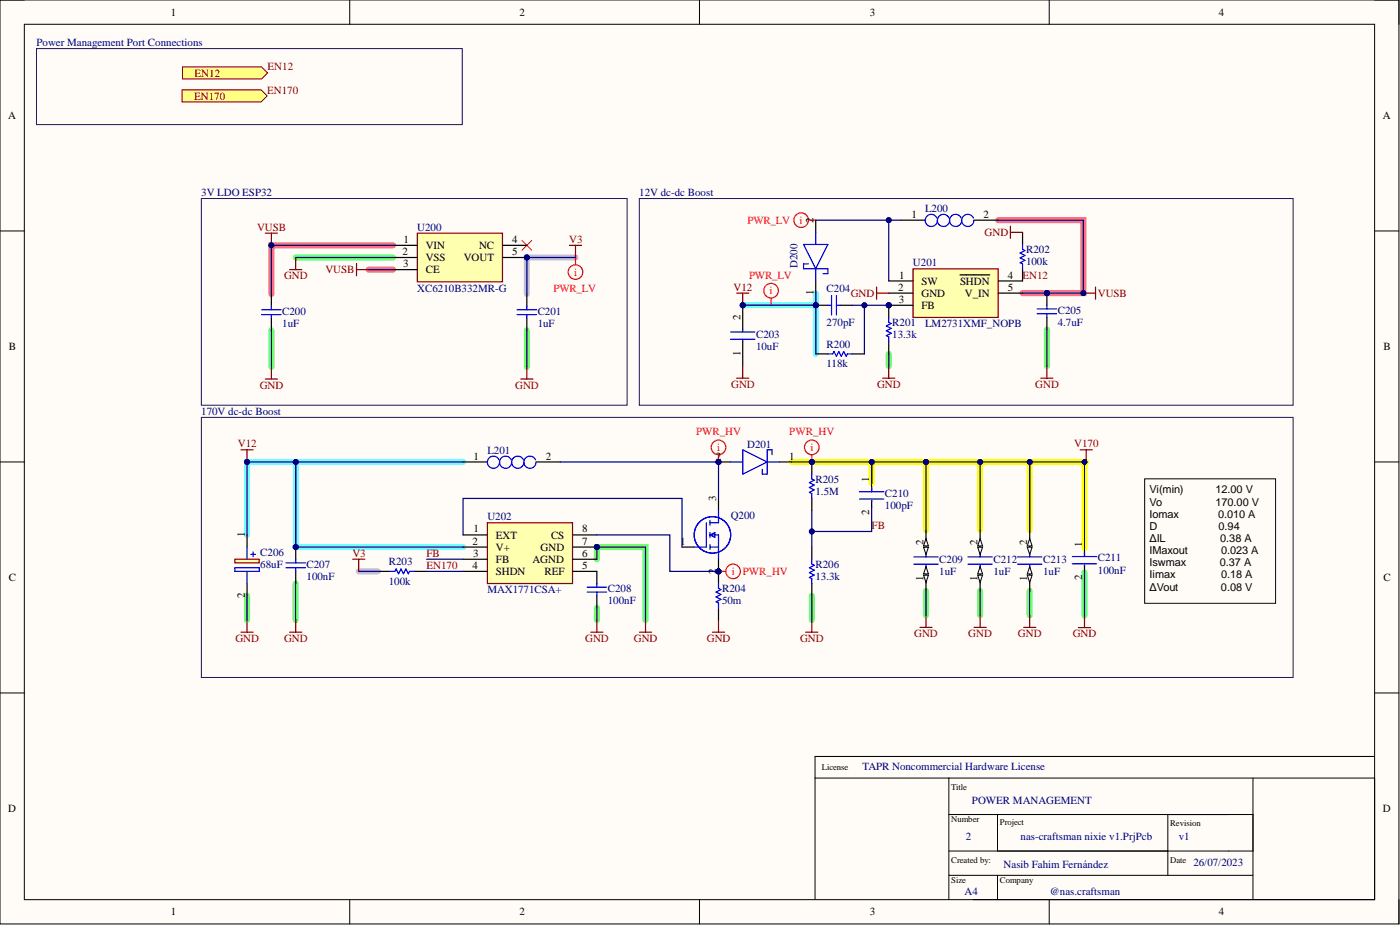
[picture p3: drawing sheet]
<svg xmlns="http://www.w3.org/2000/svg" width="292mm" height="193mm" viewBox="0 0 292 193" stroke-linecap="round" stroke-linejoin="round" font-family="sans-serif">
<defs><g id="words">
<g font-size="2.3">
<text x="35.6" y="3.3">1</text>
<text x="108.4" y="3.3">2</text>
<text x="181.5" y="3.3">3</text>
<text x="254.3" y="3.3">4</text>
<text x="1.7" y="24.8">A</text>
<text x="288.5" y="24.8">A</text>
<text x="169.7" y="46.4" transform="rotate(-90 169.7 46.4)">2</text>
<text x="190.1" y="45.4">1</text>
<text x="205.2" y="45.4">2</text>
<text x="84" y="53.2">2</text>
<text x="84.2" y="50.7">1</text>
<text x="88.8" y="51.9">VIN</text>
<text x="100" y="51.9">NC</text>
<text x="106.9" y="50.7">4</text>
<text x="106.9" y="53.2">5</text>
<text x="84.1" y="55.7">3</text>
<text x="88.8" y="54.5">VSS</text>
<text x="88.8" y="57">CE</text>
<text x="96.7" y="54.5">VOUT</text>
<text x="187.6" y="58.1">1</text>
<text x="192.3" y="59.4">SW</text>
<text x="200.3" y="59.4">SHDN</text>
<text x="210.3" y="58.1">4</text>
<text x="169.7" y="61.5" transform="rotate(-90 169.7 61.5)">1</text>
<text x="187.4" y="60.7">2</text>
<text x="187.5" y="63.2">3</text>
<text x="192.3" y="61.9">GND</text>
<text x="192.3" y="64.5">FB</text>
<text x="201.3" y="61.9">V_IN</text>
<text x="210.3" y="60.7">5</text>
<text x="154.5" y="66.7" transform="rotate(-90 154.5 66.7)">2</text>
<text x="1.8" y="73">B</text>
<text x="154.5" y="74.2" transform="rotate(-90 154.5 74.2)">1</text>
<text x="288.6" y="73">B</text>
<text x="98.8" y="95.9">1</text>
<text x="113.9" y="95.9">2</text>
<text x="149.4" y="95.9">2</text>
<text x="164.6" y="95.9">1</text>
<text x="181.3" y="100.6" transform="rotate(-90 181.3 100.6)">1</text>
<text x="149.4" y="104.5" transform="rotate(-90 149.4 104.5)">3</text>
<text x="181.3" y="107.4" transform="rotate(-90 181.3 107.4)">2</text>
<text x="239.8" y="102.9">Vi(min)</text>
<text x="239.8" y="105.5">Vo</text>
<text x="239.8" y="108">Iomax</text>
<text x="253.6" y="102.9">12.00 V</text>
<text x="253.6" y="105.5">170.00 V</text>
<text x="254.1" y="108">0.010 A</text>
<text x="51.1" y="112.1" transform="rotate(-90 51.1 112.1)">1</text>
<text x="98.6" y="113.6">2</text>
<text x="98.8" y="111.1">1</text>
<text x="103.5" y="112.4">EXT</text>
<text x="115" y="112.4">CS</text>
<text x="121.5" y="111.1">8</text>
<text x="121.5" y="113.6">7</text>
<text x="141.9" y="113.6">1</text>
<text x="192.7" y="113.6" transform="rotate(-90 192.7 113.6)">2</text>
<text x="204" y="113.6" transform="rotate(-90 204 113.6)">2</text>
<text x="214.3" y="113.6" transform="rotate(-90 214.3 113.6)">2</text>
<text x="239.8" y="110.5">D</text>
<text x="239.8" y="113.1">ΔIL</text>
<text x="254.2" y="110.5">0.94</text>
<text x="254.6" y="113.1">0.38 A</text>
<text x="98.6" y="118.7">4</text>
<text x="98.7" y="116.2">3</text>
<text x="103.5" y="114.9">V+</text>
<text x="103.5" y="117.4">FB</text>
<text x="103.5" y="120">SHDN</text>
<text x="111.1" y="117.4">AGND</text>
<text x="112.8" y="114.9">GND</text>
<text x="113.6" y="120">REF</text>
<text x="121.5" y="116.2">6</text>
<text x="121.5" y="118.7">5</text>
<text x="149.4" y="119.8" transform="rotate(-90 149.4 119.8)">2</text>
<text x="225.8" y="114.1" transform="rotate(-90 225.8 114.1)">1</text>
<text x="239.8" y="115.6">IMaxout</text>
<text x="239.8" y="118.1">Iswmax</text>
<text x="254.5" y="118.1">0.37 A</text>
<text x="254.8" y="115.6">0.023 A</text>
<text x="1.8" y="121.2">C</text>
<text x="51.1" y="124.8" transform="rotate(-90 51.1 124.8)">2</text>
<text x="192.7" y="121.1" transform="rotate(-90 192.7 121.1)">1</text>
<text x="204" y="121.1" transform="rotate(-90 204 121.1)">1</text>
<text x="214.3" y="121.1" transform="rotate(-90 214.3 121.1)">1</text>
<text x="225.8" y="121" transform="rotate(-90 225.8 121)">2</text>
<text x="239.8" y="120.7">Iimax</text>
<text x="239.8" y="123.2">ΔVout</text>
<text x="254.7" y="123.2">0.08 V</text>
<text x="254.8" y="120.7">0.18 A</text>
<text x="288.6" y="121.2">C</text>
<text x="1.7" y="169.4">D</text>
<text x="288.5" y="169.4">D</text>
<text x="35.6" y="191">1</text>
<text x="108.4" y="191">2</text>
<text x="181.5" y="191">3</text>
<text x="254.3" y="191">4</text>
</g>
<g font-size="2.3" fill="#000080">
<text x="7.6" y="9.6">Power Management Port Connections</text>
<text x="42" y="40.9">3V LDO ESP32</text>
<text x="133.4" y="40.9">12V dc-dc Boost</text>
<text x="193" y="44.2">L200</text>
<text x="87.1" y="48.1">U200</text>
<text x="214.1" y="52.8">R202</text>
<text x="166.4" y="56" transform="rotate(-90 166.4 56)">D200</text>
<text x="190.5" y="55.6">U201</text>
<text x="214.1" y="55.3">100k</text>
<text x="58.9" y="65.6">C200</text>
<text x="87.1" y="60.8">XC6210B332MR-G</text>
<text x="112.2" y="65.6">C201</text>
<text x="172.5" y="60.9">C204</text>
<text x="220.7" y="65.5">C205</text>
<text x="58.9" y="68.2">1uF</text>
<text x="112.2" y="68.2">1uF</text>
<text x="157.7" y="70.5">C203</text>
<text x="172.5" y="68">270pF</text>
<text x="186.2" y="68">R201</text>
<text x="186.2" y="70.5">13.3k</text>
<text x="193" y="68.3">LM2731XMF_NOPB</text>
<text x="220.7" y="68">4.7uF</text>
<text x="157.7" y="73.1">10uF</text>
<text x="172.5" y="72.6">R200</text>
<text x="172.5" y="76.6">118k</text>
<text x="42" y="86.6">170V dc-dc Boost</text>
<text x="101.7" y="94.6">L201</text>
<text x="155.9" y="93.4">D201</text>
<text x="170.1" y="100.7">R205</text>
<text x="170.1" y="103.2">1.5M</text>
<text x="184.6" y="103.6">C210</text>
<text x="184.6" y="106.1">100pF</text>
<text x="101.7" y="108.5">U202</text>
<text x="152.5" y="108.3">Q200</text>
<text x="54.3" y="115.9">C206</text>
<text x="54.3" y="118.4">68uF</text>
<text x="64" y="118.4">C207</text>
<text x="81.1" y="117.9">R203</text>
<text x="170.1" y="118.4">R206</text>
<text x="196" y="117.5">C209</text>
<text x="207.3" y="117.5">C212</text>
<text x="217.6" y="117.5">C213</text>
<text x="229.1" y="117.1">C211</text>
<text x="229.1" y="119.7">100nF</text>
<text x="64" y="121">100nF</text>
<text x="81.1" y="122">100k</text>
<text x="101.7" y="123.8">MAX1771CSA+</text>
<text x="126.8" y="123.5">C208</text>
<text x="150.7" y="123.5">R204</text>
<text x="170.1" y="121">13.3k</text>
<text x="196" y="120">1uF</text>
<text x="207.3" y="120">1uF</text>
<text x="217.6" y="120">1uF</text>
<text x="126.8" y="126">100nF</text>
<text x="150.7" y="126">50m</text>
<text x="180" y="160.5">TAPR Noncommercial Hardware License</text>
<text x="202.8" y="167.6">POWER MANAGEMENT</text>
<text x="201.5" y="175.3">2</text>
<text x="212.9" y="175.3">nas-craftsman nixie v1.PrjPcb</text>
<text x="245.9" y="175.3">v1</text>
<text x="209.4" y="181.1">Nasib Fahim Fernández</text>
<text x="249" y="180.6">26/07/2023</text>
<text x="201.3" y="186.7">A4</text>
<text x="219" y="186.7">@nas.craftsman</text>
</g>
<g font-size="2.3" fill="#800000">
<text x="40.6" y="16">EN12</text>
<text x="55.8" y="14.7">EN12</text>
<text x="40.5" y="20.8">EN170</text>
<text x="55.8" y="19.5">EN170</text>
<text x="53.6" y="48.1">VUSB</text>
<text x="118.8" y="50.7">V3</text>
<text x="205.4" y="49.2">GND</text>
<text x="59.3" y="58.3">GND</text>
<text x="67.9" y="57">VUSB</text>
<text x="213.3" y="58.1">EN12</text>
<text x="153" y="60.7">V12</text>
<text x="177.5" y="61.9">GND</text>
<text x="229.1" y="61.9">VUSB</text>
<text x="54.2" y="81.1">GND</text>
<text x="107.5" y="81.1">GND</text>
<text x="152.5" y="80.9">GND</text>
<text x="183" y="80.9">GND</text>
<text x="216" y="80.9">GND</text>
<text x="49.6" y="93.3">V12</text>
<text x="224.1" y="93.3">V170</text>
<text x="181.9" y="110.4">FB</text>
<text x="73.5" y="116.2">V3</text>
<text x="89" y="116.2">FB</text>
<text x="89" y="118.7">EN170</text>
<text x="49.1" y="133.9">GND</text>
<text x="59.3" y="133.9">GND</text>
<text x="122.1" y="133.9">GND</text>
<text x="132.2" y="133.9">GND</text>
<text x="147.5" y="133.9">GND</text>
<text x="166.9" y="133.9">GND</text>
<text x="190.7" y="132.9">GND</text>
<text x="202" y="132.9">GND</text>
<text x="212.4" y="132.9">GND</text>
<text x="223.8" y="133">GND</text>
</g>
<g font-size="2.3" fill="#f00">
<text x="156" y="46.7">PWR_LV</text>
<text x="166.8" y="46.7">i</text>
<text x="119.8" y="57.5">i</text>
<text x="156.3" y="58.1">PWR_LV</text>
<text x="115.5" y="60.8">PWR_LV</text>
<text x="160.6" y="61.4">i</text>
<text x="145.2" y="90.8">PWR_HV</text>
<text x="149.6" y="94.1">i</text>
<text x="164.7" y="90.8">PWR_HV</text>
<text x="169.1" y="94.1">i</text>
<text x="152.7" y="120">i</text>
<text x="155" y="120">PWR_HV</text>
</g>
<g font-size="1.8">
<text x="171.5" y="160.7">License</text>
<text x="198.5" y="164.7">Title</text>
<text x="198.5" y="171.6">Number</text>
<text x="208.6" y="172.1">Project</text>
<text x="244.2" y="172.3">Revision</text>
<text x="198.5" y="179.9">Created by:</text>
<text x="244.2" y="179.9">Date</text>
<text x="198.5" y="184.3">Size</text>
<text x="208.6" y="184.3">Company</text>
</g>
</g></defs>
<path d="M0 0h291.9v192.8h-291.9z" fill-rule="evenodd" fill="#fffcf8"/>
<path d="M0 0h291.9v192.8h-291.9z" fill="none" stroke="#000" stroke-width=".21"/>
<path d="M5.1 5.1h281.7v182.6h-281.7z" fill-rule="evenodd" fill="#fffcf8"/>
<g fill="none" stroke="#000" stroke-width=".21">
<path d="M0 0h5.1M73 0v5.1M145.9 0v5.1M218.9 0v5.1M286.8 0h5.1v5.1M5.1 5.1h281.7v182.6h-281.7zM0 48.2h5.1M286.8 48.2h5.1M0 96.4h5.1M286.8 96.4h5.1M0 144.6h5.1M286.8 157.8h-116.7v29.9"/>
<path d="M286.8 144.6h5.1M170.1 162.3h116.7v25.4h-83.8M198 162.3v25.4M198 169.9h63.4M198 177.5h63.4M208.1 169.9v7.6M243.7 169.9v12.7M261.4 162.3v25.4M73 187.7v5.1M145.9 187.7v5.1M198 182.6h63.4M208.1 182.6v5.1"/>
<path d="M218.9 187.7v5.1M291.9 187.7v5.1"/>
</g>
<path d="M76.9 56.3h5.1M82 51.2h-25.4v10.1M208.3 45.9h17.7v15.3h-12.7" fill="none" stroke="#ff6e6e" stroke-width="1.3"/>
<g fill="none" stroke="#6eff6e" stroke-width="1.3">
<path d="M61.7 53.7h20.3M56.6 68.9v7.6M109.9 68.9v7.6M185.4 73.8v2.6M218.4 68.8v7.6M124.5 116.7v-2.6h10.2v15.2M226.3 119.4v9M51.5 124.3v5M61.7 121.7v7.6M124.5 126.8v2.5M169.4 124.3v5M193.2 123.3v5.1"/>
<path d="M204.5 123.3v5.1M214.8 123.3v5.1"/>
</g>
<path d="M120.1 53.7h-10.2v7.6M74.8 119.2h4" fill="none" stroke="#ff6eff" stroke-width="1.3"/>
<path d="M155 63.7h15.2M170.2 61.1v12.7M61.7 96.4h-10.2v15.2M96.6 96.4h-34.9v17.7h34.9" fill="none" stroke="#6effff" stroke-width="1.3"/>
<path d="M165.1 96.4h28.1M181.9 96.4v4.4M193.2 96.4h11.3v14.2M193.2 96.4v14.2M204.5 96.4h21.8M214.8 96.4v14.2M226.6 96.4h-.3v17.9" fill="none" stroke="#ff0" stroke-width="1.3"/>
<path d="M42 41.4h88.8v43.1h-88.8z" fill="none" stroke="#20124d" stroke-width=".21"/>
<path d="M60.4 56.3h2.6M61.7 53.7v2.6M55.3 79.1h2.6M56.6 76.5v2.6M108.7 79.1h2.5M109.9 76.5v2.6" fill="none" stroke="#800000" stroke-width=".25"/>
<path d="M108.9 50.2l2 2M110.9 50.2l-2 2" fill="none" stroke="#f00" stroke-width=".21"/>
<circle cx="109.9" cy="53.7" r=".51" fill="#000080"/>
<circle cx="109.9" cy="53.7" r=".51" fill="none" stroke="#000080" stroke-width=".21"/>
<path d="M87.1 48.6h17.7v10.2h-17.7z" fill-rule="evenodd" fill="#ffffb0"/>
<path d="M87.1 48.6h17.7v10.2h-17.7z" fill="none" stroke="#800000" stroke-width=".25"/>
<path d="M82 51.2h5.1M82 53.7h5.1M82 56.3h5.1M104.8 51.2h5.1M104.8 53.7h5.1" fill="none" stroke="#000" stroke-width=".25"/>
<circle cx="109.9" cy="53.7" r=".51" fill="#000080"/>
<circle cx="109.9" cy="53.7" r=".51" fill="none" stroke="#000080" stroke-width=".21"/>
<path d="M55.3 48.6h2.6M56.6 48.6v2.6M118.8 51.2h2.5M120.1 51.2v2.5" fill="none" stroke="#800000" stroke-width=".25"/>
<path d="M56.6 61.3v2.6M56.6 66.4v2.5M109.9 61.3v2.6M109.9 66.4v2.5" fill="none" stroke="#000" stroke-width=".25"/>
<path d="M54.6 64.6h4M54.6 65.6h4M56.6 63.9v.7M56.6 65.6v.8M107.9 64.6h4.1M107.9 65.6h4.1M109.9 63.9v.7M109.9 65.6v.8" fill="none" stroke="#00f" stroke-width=".25"/>
<circle cx="56.6" cy="51.2" r=".51" fill="#000080"/>
<circle cx="56.6" cy="51.2" r=".51" fill="none" stroke="#000080" stroke-width=".21"/>
<path d="M133.4 41.4h136.4v43.1h-136.4z" fill="none" stroke="#20124d" stroke-width=".21"/>
<circle cx="185.4" cy="63.7" r=".51" fill="#000080"/>
<circle cx="185.4" cy="63.7" r=".51" fill="none" stroke="#000080" stroke-width=".21"/>
<path d="M190.5 56.1h17.8v10.1h-17.8z" fill-rule="evenodd" fill="#ffffb0"/>
<path d="M190.5 56.1h17.8v10.1h-17.8z" fill="none" stroke="#800000" stroke-width=".25"/>
<path d="M185.4 58.6h5.1M185.4 61.2h5.1M185.4 63.7h5.1" fill="none" stroke="#000" stroke-width=".25"/>
<circle cx="185.4" cy="63.7" r=".51" fill="#000080"/>
<circle cx="185.4" cy="63.7" r=".51" fill="none" stroke="#000080" stroke-width=".21"/>
<path d="M200.3 57.3h6.2M208.3 58.6h5M208.3 61.2h5" fill="none" stroke="#000" stroke-width=".25"/>
<circle cx="170.2" cy="63.7" r=".51" fill="#000080"/>
<circle cx="170.2" cy="63.7" r=".51" fill="none" stroke="#000080" stroke-width=".21"/>
<path d="M170.2 63.7h2.5M175.3 63.7h2.5" fill="none" stroke="#000" stroke-width=".25"/>
<circle cx="170.2" cy="63.7" r=".51" fill="#000080"/>
<circle cx="170.2" cy="63.7" r=".51" fill="none" stroke="#000080" stroke-width=".21"/>
<path d="M172.7 63.7h.8M172.7 73.8h1.1l.2-.5 .5 1 .5-1 .5 1 .5-1 .5 1 .3-.5h1M173.5 61.7v4M174.5 61.7v4M174.5 63.7h.8" fill="none" stroke="#00f" stroke-width=".25"/>
<path d="M170.2 73.8h2.5M177.8 73.8h2.6" fill="none" stroke="#000" stroke-width=".25"/>
<circle cx="185.4" cy="63.7" r=".51" fill="#000080"/>
<circle cx="185.4" cy="63.7" r=".51" fill="none" stroke="#000080" stroke-width=".21"/>
<path d="M185.4 63.7v2.5" fill="none" stroke="#000" stroke-width=".25"/>
<circle cx="185.4" cy="63.7" r=".51" fill="#000080"/>
<circle cx="185.4" cy="63.7" r=".51" fill="none" stroke="#000080" stroke-width=".21"/>
<path d="M185.4 71.3v2.5" fill="none" stroke="#000" stroke-width=".25"/>
<path d="M185.4 66.2v1l.5 .3-1 .5 1 .5-1 .5 1 .5-1 .5 .5 .3v1" fill="none" stroke="#00f" stroke-width=".25"/>
<circle cx="155" cy="63.7" r=".51" fill="#000080"/>
<circle cx="155" cy="63.7" r=".51" fill="none" stroke="#000080" stroke-width=".21"/>
<path d="M155 63.7v5.1M155 71.3v5.1" fill="none" stroke="#000" stroke-width=".25"/>
<circle cx="155" cy="63.7" r=".51" fill="#000080"/>
<circle cx="155" cy="63.7" r=".51" fill="none" stroke="#000080" stroke-width=".21"/>
<path d="M152.4 70.8h5.1M152.4 69.3h5.1M155 68.8v.5M155 70.8v.5" fill="none" stroke="#00f" stroke-width=".25"/>
<path d="M228.6 59.9v2.5M217.2 78.9h2.5M218.4 76.4v2.5M226 61.2h2.6" fill="none" stroke="#800000" stroke-width=".25"/>
<circle cx="226" cy="61.1" r=".51" fill="#000080"/>
<circle cx="226" cy="61.1" r=".51" fill="none" stroke="#000080" stroke-width=".21"/>
<path d="M153.7 61.1h2.5M155 61.1v2.6" fill="none" stroke="#800000" stroke-width=".25"/>
<circle cx="155" cy="63.7" r=".51" fill="#000080"/>
<circle cx="155" cy="63.7" r=".51" fill="none" stroke="#000080" stroke-width=".21"/>
<path d="M74.4 55v2.5M74.4 56.3h2.5M182.9 59.9v2.5M153.7 78.9h2.5M155 76.4v2.5M182.9 61.2h2.5M184.2 78.9h2.5M185.4 76.4v2.5" fill="none" stroke="#800000" stroke-width=".25"/>
<path d="M42 87.1h227.8v54.2h-227.8z" fill="none" stroke="#20124d" stroke-width=".21"/>
<circle cx="124.5" cy="114.1" r=".51" fill="#000080"/>
<circle cx="124.5" cy="114.1" r=".51" fill="none" stroke="#000080" stroke-width=".21"/>
<path d="M101.7 109.1h17.8v12.6h-17.8z" fill-rule="evenodd" fill="#ffffb0"/>
<path d="M101.7 109.1h17.8v12.6h-17.8z" fill="none" stroke="#800000" stroke-width=".25"/>
<path d="M96.6 111.6h5.1M96.6 114.1h5.1M96.6 116.7h5.1M96.6 119.2h5.1M119.5 111.6h5M119.5 114.1h5" fill="none" stroke="#000" stroke-width=".25"/>
<circle cx="124.5" cy="114.1" r=".51" fill="#000080"/>
<circle cx="124.5" cy="114.1" r=".51" fill="none" stroke="#000080" stroke-width=".21"/>
<path d="M78.8 119.2h2.6M86.5 119.2h2.5M119.5 116.7h5M119.5 119.2h5" fill="none" stroke="#000" stroke-width=".25"/>
<path d="M81.4 119.2h1l.3-.5 .5 1 .5-1 .5 1 .5-1 .5 1 .2-.5h1.1" fill="none" stroke="#00f" stroke-width=".25"/>
<circle cx="61.7" cy="114.1" r=".51" fill="#000080"/>
<circle cx="61.7" cy="114.1" r=".51" fill="none" stroke="#000080" stroke-width=".21"/>
<path d="M61.7 114.1v2.6M61.7 119.2v2.5" fill="none" stroke="#000" stroke-width=".25"/>
<circle cx="61.7" cy="114.1" r=".51" fill="#000080"/>
<circle cx="61.7" cy="114.1" r=".51" fill="none" stroke="#000080" stroke-width=".21"/>
<path d="M59.7 117.4h4M59.7 118.4h4M61.7 116.7v.7M61.7 118.4v.8" fill="none" stroke="#00f" stroke-width=".25"/>
<path d="M50.3 131.9h2.5M51.5 129.3v2.6M60.4 131.9h2.6M61.7 129.3v2.6" fill="none" stroke="#800000" stroke-width=".25"/>
<circle cx="149.9" cy="119.2" r=".51" fill="#000080"/>
<circle cx="149.9" cy="119.2" r=".51" fill="none" stroke="#000080" stroke-width=".21"/>
<path d="M142.3 114.1h2.5M149.9 104v2.5M149.9 116.7v2.5" fill="none" stroke="#000" stroke-width=".25"/>
<circle cx="149.9" cy="119.2" r=".51" fill="#000080"/>
<circle cx="149.9" cy="119.2" r=".51" fill="none" stroke="#000080" stroke-width=".21"/>
<g fill="none" stroke="#00f" stroke-width=".25">
<path d="M147.4 109.1v5h-2.6M148.1 111.6h1.8v5.1M148.1 114.1h1.8M148.1 108.5v1.1M148.1 111.1v1M148.1 113.6v1M148.1 111.6l1-.5v1zM149.9 106.5v2.6h-1.8"/>
<circle cx="148.6" cy="111.6" r="3.8"/>
</g>
<path d="M148.6 131.9h2.6M149.9 129.3v2.6" fill="none" stroke="#800000" stroke-width=".25"/>
<circle cx="149.9" cy="119.2" r=".51" fill="#000080"/>
<circle cx="149.9" cy="119.2" r=".51" fill="none" stroke="#000080" stroke-width=".21"/>
<path d="M149.9 119.2v2.5" fill="none" stroke="#000" stroke-width=".25"/>
<circle cx="149.9" cy="119.2" r=".51" fill="#000080"/>
<circle cx="149.9" cy="119.2" r=".51" fill="none" stroke="#000080" stroke-width=".21"/>
<path d="M124.5 119.2v2.5M124.5 124.3v2.5M149.9 126.8v2.5" fill="none" stroke="#000" stroke-width=".25"/>
<path d="M122.5 122.5h4.1M122.5 123.5h4.1M124.5 121.7v.8M124.5 123.5v.8M149.9 121.7v1.1l.5 .2-1 .5 1 .5-1 .5 1 .5-1 .5 .5 .3v1" fill="none" stroke="#00f" stroke-width=".25"/>
<path d="M225.4 93.8h2.5M226.6 93.8v2.6M123.3 131.9h2.5M124.5 129.3v2.6M133.4 131.9h2.6M134.7 129.3v2.6M168.1 131.9h2.5M169.4 129.3v2.6M191.9 130.9h2.6M193.2 128.4v2.5" fill="none" stroke="#800000" stroke-width=".25"/>
<path d="M7.6 10.1h88.8v15.9h-88.8z" fill="none" stroke="#20124d" stroke-width=".21"/>
<path d="M38.1 13.9h16.5l1.2 1.3-1.2 1.3h-16.5z" fill-rule="evenodd" fill="#ffff80"/>
<path d="M38.1 13.9h16.5l1.2 1.3-1.2 1.3h-16.5z" fill="none" stroke="#800000" stroke-width=".21"/>
<path d="M49 116.7h5.1v.7h-5.1z" fill-rule="evenodd" fill="#ffffb0"/>
<path d="M49 116.7h5.1v.7h-5.1zM225 130.9h2.5M226.3 128.4v2.5" fill="none" stroke="#800000" stroke-width=".25"/>
<path d="M51.5 111.6v2.5M193.2 118.2v5.1M51.5 121.7v2.6" fill="none" stroke="#000" stroke-width=".25"/>
<path d="M49 118.4h5.1v.8h-5.1zM51.5 114.1v2.6M51.5 119.2v2.5M52.3 115.6h1M52.8 115.1v1.1" fill="none" stroke="#00f" stroke-width=".25"/>
<path d="M193.2 118.2l.5 1.5h-1z" fill="#f8fcff"/>
<path d="M193.2 118.2l.5 1.5h-1z" fill="none" stroke="#000" stroke-width=".21"/>
<path d="M192.7 120h1l-.5 1.5z" fill="#f8fcff"/>
<path d="M192.7 120h1l-.5 1.5z" fill="none" stroke="#000" stroke-width=".21"/>
<path d="M193.2 110.6v5.1" fill="none" stroke="#000" stroke-width=".25"/>
<path d="M192.7 114.1h1l-.5 1.6z" fill="#f8fcff"/>
<path d="M192.7 114.1h1l-.5 1.6z" fill="none" stroke="#000" stroke-width=".21"/>
<path d="M193.2 112.4l.5 1.5h-1z" fill="#f8fcff"/>
<path d="M193.2 112.4l.5 1.5h-1z" fill="none" stroke="#000" stroke-width=".21"/>
<path d="M169.4 116.7v1l.5 .2-1 .5 1 .5-1 .6 1 .5-1 .5 .5 .2v1M190.7 117.7h5M190.7 116.2h5M193.2 115.7v.5M193.2 117.7v.5" fill="none" stroke="#00f" stroke-width=".25"/>
<path d="M169.4 114.1v2.6M169.4 121.7v2.6" fill="none" stroke="#000" stroke-width=".25"/>
<path d="M50.3 93.8h2.5M51.5 93.8v2.6" fill="none" stroke="#800000" stroke-width=".25"/>
<circle cx="51.5" cy="96.4" r=".51" fill="#000080"/>
<circle cx="51.5" cy="96.4" r=".51" fill="none" stroke="#000080" stroke-width=".21"/>
<path d="M213.3 48.5v2.5M213.3 56.1v2.5" fill="none" stroke="#000" stroke-width=".25"/>
<path d="M213.3 51v1l.6 .3-1.1 .5 1.1 .5-1.1 .5 1.1 .5-1.1 .5 .5 .3v1" fill="none" stroke="#00f" stroke-width=".25"/>
<path d="M210.8 47.2v2.5M210.8 48.5h2.5" fill="none" stroke="#800000" stroke-width=".25"/>
<path d="M38 18.7h16.5l1.2 1.3-1.2 1.3h-16.5z" fill-rule="evenodd" fill="#ffff80"/>
<path d="M38 18.7h16.5l1.2 1.3-1.2 1.3h-16.5z" fill="none" stroke="#800000" stroke-width=".21"/>
<path d="M73.6 116.7h2.5M74.8 116.7v2.5" fill="none" stroke="#800000" stroke-width=".25"/>
<path d="M238.8 99.9h27.3v26h-27.3z" fill="none" stroke="#000" stroke-width=".21"/>
<g fill="none" stroke="#f00" stroke-width=".25">
<path d="M120.1 53.7v1.5M168.7 45.9h1.5M160.9 62.2v1.5M149.9 94.9v1.5"/>
<circle cx="120.1" cy="56.8" r="1.52"/>
<circle cx="167.1" cy="45.9" r="1.52"/>
<circle cx="160.9" cy="60.6" r="1.52"/>
<circle cx="149.9" cy="93.3" r="1.52"/>
</g>
<circle cx="149.9" cy="96.4" r=".51" fill="#000080"/>
<circle cx="149.9" cy="96.4" r=".51" fill="none" stroke="#000080" stroke-width=".21"/>
<g fill="none" stroke="#f00" stroke-width=".25">
<path d="M169.4 94.9v1.5"/>
<circle cx="169.4" cy="93.3" r="1.52"/>
</g>
<circle cx="169.4" cy="96.4" r=".51" fill="#000080"/>
<circle cx="169.4" cy="96.4" r=".51" fill="none" stroke="#000080" stroke-width=".21"/>
<g fill="none" stroke="#f00" stroke-width=".25">
<path d="M149.9 119.2h1.5"/>
<circle cx="153" cy="119.2" r="1.52"/>
</g>
<circle cx="149.9" cy="119.2" r=".51" fill="#000080"/>
<circle cx="149.9" cy="119.2" r=".51" fill="none" stroke="#000080" stroke-width=".21"/>
<circle cx="169.4" cy="96.4" r=".51" fill="#000080"/>
<circle cx="169.4" cy="96.4" r=".51" fill="none" stroke="#000080" stroke-width=".21"/>
<path d="M169.4 96.4v2.5" fill="none" stroke="#000" stroke-width=".25"/>
<circle cx="169.4" cy="96.4" r=".51" fill="#000080"/>
<circle cx="169.4" cy="96.4" r=".51" fill="none" stroke="#000080" stroke-width=".21"/>
<path d="M169.4 104v2.5M181.9 100.8v1.8M181.9 104.4v1.5M226.3 114.3v1.8M226.3 117.9v1.5" fill="none" stroke="#000" stroke-width=".25"/>
<path d="M169.4 98.9v1l.5 .3-1 .5 1 .5-1 .5 1 .5-1 .5 .5 .3v1M179.3 102.6h5.1M179.3 104.1h5.1M181.9 101.8v.8M181.9 104.4v.2M223.7 116.1h5.1M223.7 117.6h5.1M226.3 115.3v.8M226.3 117.9v.2" fill="none" stroke="#00f" stroke-width=".25"/>
<circle cx="218.4" cy="61.1" r=".51" fill="#000080"/>
<circle cx="218.4" cy="61.1" r=".51" fill="none" stroke="#000080" stroke-width=".21"/>
<path d="M218.4 61.2v2.5M218.4 66.2v2.6" fill="none" stroke="#000" stroke-width=".25"/>
<circle cx="218.4" cy="61.1" r=".51" fill="#000080"/>
<circle cx="218.4" cy="61.1" r=".51" fill="none" stroke="#000080" stroke-width=".21"/>
<path d="M216.4 64.4h4.1M216.4 65.5h4.1M218.4 63.7v.7M218.4 65.5v.7" fill="none" stroke="#00f" stroke-width=".25"/>
<path d="M181.9 105.9v5h-12.5" fill="none" stroke="#000080" stroke-width=".25"/>
<circle cx="169.4" cy="110.9" r=".51" fill="#000080"/>
<circle cx="169.4" cy="110.9" r=".51" fill="none" stroke="#000080" stroke-width=".21"/>
<path d="M82 51.2h-25.4v10.1" fill="none" stroke="#000080" stroke-width=".25"/>
<circle cx="56.6" cy="51.2" r=".51" fill="#000080"/>
<circle cx="56.6" cy="51.2" r=".51" fill="none" stroke="#000080" stroke-width=".21"/>
<path d="M61.7 53.7h20.3M76.9 56.3h5.1M120.1 53.7h-10.2v7.6M74.8 119.2h4M89 119.2h7.6M89 116.7h7.6M96.6 111.6v-7.6h45.7v10.1" fill="none" stroke="#000080" stroke-width=".25"/>
<circle cx="109.9" cy="53.7" r=".51" fill="#000080"/>
<circle cx="109.9" cy="53.7" r=".51" fill="none" stroke="#000080" stroke-width=".21"/>
<path d="M116.9 96.4h33v7.6" fill="none" stroke="#000080" stroke-width=".25"/>
<circle cx="149.9" cy="96.4" r=".51" fill="#000080"/>
<circle cx="149.9" cy="96.4" r=".51" fill="none" stroke="#000080" stroke-width=".21"/>
<path d="M124.5 116.7v-2.6h10.2v15.2" fill="none" stroke="#000080" stroke-width=".25"/>
<circle cx="124.5" cy="114.1" r=".51" fill="#000080"/>
<circle cx="124.5" cy="114.1" r=".51" fill="none" stroke="#000080" stroke-width=".21"/>
<path d="M124.5 111.6h15.3v7.6h10.1" fill="none" stroke="#000080" stroke-width=".25"/>
<circle cx="149.9" cy="119.2" r=".51" fill="#000080"/>
<circle cx="149.9" cy="119.2" r=".51" fill="none" stroke="#000080" stroke-width=".21"/>
<path d="M155 63.7h15.2" fill="none" stroke="#000080" stroke-width=".25"/>
<circle cx="170.2" cy="63.7" r=".51" fill="#000080"/>
<circle cx="170.2" cy="63.7" r=".51" fill="none" stroke="#000080" stroke-width=".21"/>
<circle cx="155" cy="63.7" r=".51" fill="#000080"/>
<circle cx="155" cy="63.7" r=".51" fill="none" stroke="#000080" stroke-width=".21"/>
<path d="M177.8 63.7h2.6v10.1" fill="none" stroke="#000080" stroke-width=".25"/>
<circle cx="180.4" cy="63.7" r=".51" fill="#000080"/>
<circle cx="180.4" cy="63.7" r=".51" fill="none" stroke="#000080" stroke-width=".21"/>
<path d="M180.4 63.7h5" fill="none" stroke="#000080" stroke-width=".25"/>
<circle cx="180.4" cy="63.7" r=".51" fill="#000080"/>
<circle cx="180.4" cy="63.7" r=".51" fill="none" stroke="#000080" stroke-width=".21"/>
<circle cx="185.4" cy="63.7" r=".51" fill="#000080"/>
<circle cx="185.4" cy="63.7" r=".51" fill="none" stroke="#000080" stroke-width=".21"/>
<path d="M208.3 45.9h17.7v15.3h-7.6" fill="none" stroke="#000080" stroke-width=".25"/>
<circle cx="226" cy="61.1" r=".51" fill="#000080"/>
<circle cx="226" cy="61.1" r=".51" fill="none" stroke="#000080" stroke-width=".21"/>
<circle cx="218.4" cy="61.1" r=".51" fill="#000080"/>
<circle cx="218.4" cy="61.1" r=".51" fill="none" stroke="#000080" stroke-width=".21"/>
<path d="M213.3 61.2h5.1" fill="none" stroke="#000080" stroke-width=".25"/>
<circle cx="218.4" cy="61.1" r=".51" fill="#000080"/>
<circle cx="218.4" cy="61.1" r=".51" fill="none" stroke="#000080" stroke-width=".21"/>
<path d="M56.6 68.9v7.6M109.9 68.9v7.6M169.4 106.5v7.6M51.5 124.3v5M61.7 121.7v7.6M124.5 126.8v2.5M169.4 124.3v5" fill="none" stroke="#000080" stroke-width=".25"/>
<circle cx="169.4" cy="110.9" r=".51" fill="#000080"/>
<circle cx="169.4" cy="110.9" r=".51" fill="none" stroke="#000080" stroke-width=".21"/>
<path d="M170.2 63.7v10.1" fill="none" stroke="#000080" stroke-width=".25"/>
<circle cx="170.2" cy="63.7" r=".51" fill="#000080"/>
<circle cx="170.2" cy="63.7" r=".51" fill="none" stroke="#000080" stroke-width=".21"/>
<path d="M181.9 96.4v4.4" fill="none" stroke="#000080" stroke-width=".25"/>
<circle cx="181.9" cy="96.4" r=".51" fill="#000080"/>
<circle cx="181.9" cy="96.4" r=".51" fill="none" stroke="#000080" stroke-width=".21"/>
<path d="M185.4 45.9v12.7M185.4 73.8v2.6" fill="none" stroke="#000080" stroke-width=".25"/>
<circle cx="185.4" cy="45.9" r=".51" fill="#000080"/>
<circle cx="185.4" cy="45.9" r=".51" fill="none" stroke="#000080" stroke-width=".21"/>
<path d="M193.2 96.4v14.2M193.2 123.3v5.1" fill="none" stroke="#000080" stroke-width=".25"/>
<circle cx="193.2" cy="96.4" r=".51" fill="#000080"/>
<circle cx="193.2" cy="96.4" r=".51" fill="none" stroke="#000080" stroke-width=".21"/>
<path d="M170.2 45.9h17.8M218.4 68.8v7.6M226.3 119.4v9" fill="none" stroke="#000080" stroke-width=".25"/>
<path d="M170.2 45.9v2.6M170.2 58.6v2.5M188 45.9h5M203.2 45.9h5.1" fill="none" stroke="#000" stroke-width=".25"/>
<path d="M167.7 51h5l-2.5 5.1zM168.7 55.1h-1v1h5v1h-1M170.2 48.5v2.5M170.2 56.1v2.5M195.5 45.5a1.27 1.27 0 0 0-2.1-.4 1.27 1.27 0 0 0 .4 2.1 1.27 1.27 0 0 0 1.8-1.2M198 45.5a1.27 1.27 0 0 0-2.1-.4 1.27 1.27 0 0 0 .5 2.1 1.27 1.27 0 0 0 1.7-1.2M200.6 45.5a1.27 1.27 0 0 0-2.1-.4 1.27 1.27 0 0 0 .4 2.1 1.27 1.27 0 0 0 1.8-1.2M203.1 45.5a1.27 1.27 0 0 0-2.1-.4 1.27 1.27 0 0 0 .5 2.1 1.27 1.27 0 0 0 1.7-1.2" fill="none" stroke="#00f" stroke-width=".25"/>
<circle cx="185.4" cy="45.9" r=".51" fill="#000080"/>
<circle cx="185.4" cy="45.9" r=".51" fill="none" stroke="#000080" stroke-width=".21"/>
<path d="M170.2 61.1v2.6" fill="none" stroke="#000080" stroke-width=".25"/>
<circle cx="170.2" cy="63.7" r=".51" fill="#000080"/>
<circle cx="170.2" cy="63.7" r=".51" fill="none" stroke="#000080" stroke-width=".21"/>
<path d="M61.7 96.4h-10.2v15.2" fill="none" stroke="#000080" stroke-width=".25"/>
<circle cx="51.5" cy="96.4" r=".51" fill="#000080"/>
<circle cx="51.5" cy="96.4" r=".51" fill="none" stroke="#000080" stroke-width=".21"/>
<circle cx="61.7" cy="96.4" r=".51" fill="#000080"/>
<circle cx="61.7" cy="96.4" r=".51" fill="none" stroke="#000080" stroke-width=".21"/>
<path d="M96.6 96.4h-34.9v17.7h34.9" fill="none" stroke="#000080" stroke-width=".25"/>
<circle cx="61.7" cy="114.1" r=".51" fill="#000080"/>
<circle cx="61.7" cy="114.1" r=".51" fill="none" stroke="#000080" stroke-width=".21"/>
<circle cx="61.7" cy="96.4" r=".51" fill="#000080"/>
<circle cx="61.7" cy="96.4" r=".51" fill="none" stroke="#000080" stroke-width=".21"/>
<path d="M165.1 96.4h28.1" fill="none" stroke="#000080" stroke-width=".25"/>
<circle cx="169.4" cy="96.4" r=".51" fill="#000080"/>
<circle cx="169.4" cy="96.4" r=".51" fill="none" stroke="#000080" stroke-width=".21"/>
<circle cx="181.9" cy="96.4" r=".51" fill="#000080"/>
<circle cx="181.9" cy="96.4" r=".51" fill="none" stroke="#000080" stroke-width=".21"/>
<circle cx="193.2" cy="96.4" r=".51" fill="#000080"/>
<circle cx="193.2" cy="96.4" r=".51" fill="none" stroke="#000080" stroke-width=".21"/>
<path d="M226.6 96.4h-.3v17.9" fill="none" stroke="#000080" stroke-width=".25"/>
<circle cx="226.3" cy="96.4" r=".51" fill="#000080"/>
<circle cx="226.3" cy="96.4" r=".51" fill="none" stroke="#000080" stroke-width=".21"/>
<path d="M203.2 130.9h2.6M204.5 128.4v2.5" fill="none" stroke="#800000" stroke-width=".25"/>
<path d="M204.5 118.2v5.1" fill="none" stroke="#000" stroke-width=".25"/>
<path d="M204.5 118.2l.5 1.5h-1z" fill="#f8fcff"/>
<path d="M204.5 118.2l.5 1.5h-1z" fill="none" stroke="#000" stroke-width=".21"/>
<path d="M204 120h1l-.5 1.5z" fill="#f8fcff"/>
<path d="M204 120h1l-.5 1.5z" fill="none" stroke="#000" stroke-width=".21"/>
<path d="M204.5 110.6v5.1" fill="none" stroke="#000" stroke-width=".25"/>
<path d="M204 114.1h1l-.5 1.6z" fill="#f8fcff"/>
<path d="M204 114.1h1l-.5 1.6z" fill="none" stroke="#000" stroke-width=".21"/>
<path d="M204.5 112.4l.5 1.5h-1z" fill="#f8fcff"/>
<path d="M204.5 112.4l.5 1.5h-1z" fill="none" stroke="#000" stroke-width=".21"/>
<path d="M202 117.7h5M202 116.2h5M204.5 115.7v.5M204.5 117.7v.5" fill="none" stroke="#00f" stroke-width=".25"/>
<path d="M193.2 96.4h11.3v14.2M204.5 123.3v5.1" fill="none" stroke="#000080" stroke-width=".25"/>
<circle cx="193.2" cy="96.4" r=".51" fill="#000080"/>
<circle cx="193.2" cy="96.4" r=".51" fill="none" stroke="#000080" stroke-width=".21"/>
<circle cx="204.5" cy="96.4" r=".51" fill="#000080"/>
<circle cx="204.5" cy="96.4" r=".51" fill="none" stroke="#000080" stroke-width=".21"/>
<path d="M213.6 130.9h2.5M214.8 128.4v2.5" fill="none" stroke="#800000" stroke-width=".25"/>
<path d="M214.8 118.2v5.1" fill="none" stroke="#000" stroke-width=".25"/>
<path d="M214.8 118.2l.5 1.5h-1z" fill="#f8fcff"/>
<path d="M214.8 118.2l.5 1.5h-1z" fill="none" stroke="#000" stroke-width=".21"/>
<path d="M214.3 120h1l-.5 1.5z" fill="#f8fcff"/>
<path d="M214.3 120h1l-.5 1.5z" fill="none" stroke="#000" stroke-width=".21"/>
<path d="M214.8 110.6v5.1" fill="none" stroke="#000" stroke-width=".25"/>
<path d="M214.3 114.1h1l-.5 1.6z" fill="#f8fcff"/>
<path d="M214.3 114.1h1l-.5 1.6z" fill="none" stroke="#000" stroke-width=".21"/>
<path d="M214.8 112.4l.5 1.5h-1z" fill="#f8fcff"/>
<path d="M214.8 112.4l.5 1.5h-1z" fill="none" stroke="#000" stroke-width=".21"/>
<path d="M212.3 117.7h5.1M212.3 116.2h5.1M214.8 115.7v.5M214.8 117.7v.5" fill="none" stroke="#00f" stroke-width=".25"/>
<path d="M214.8 96.4v14.2M214.8 123.3v5.1" fill="none" stroke="#000080" stroke-width=".25"/>
<circle cx="214.8" cy="96.4" r=".51" fill="#000080"/>
<circle cx="214.8" cy="96.4" r=".51" fill="none" stroke="#000080" stroke-width=".21"/>
<path d="M204.5 96.4h21.8" fill="none" stroke="#000080" stroke-width=".25"/>
<circle cx="204.5" cy="96.4" r=".51" fill="#000080"/>
<circle cx="204.5" cy="96.4" r=".51" fill="none" stroke="#000080" stroke-width=".21"/>
<circle cx="214.8" cy="96.4" r=".51" fill="#000080"/>
<circle cx="214.8" cy="96.4" r=".51" fill="none" stroke="#000080" stroke-width=".21"/>
<circle cx="226.3" cy="96.4" r=".51" fill="#000080"/>
<circle cx="226.3" cy="96.4" r=".51" fill="none" stroke="#000080" stroke-width=".21"/>
<path d="M96.6 96.4h5.1M111.8 96.4h5.1" fill="none" stroke="#000" stroke-width=".25"/>
<path d="M104.1 95.9a1.27 1.27 0 0 0-2-.4 1.27 1.27 0 0 0 .4 2.1 1.27 1.27 0 0 0 1.7-1.2M106.7 95.9a1.27 1.27 0 0 0-2.1-.4 1.27 1.27 0 0 0 .4 2.1 1.27 1.27 0 0 0 1.8-1.2M109.2 95.9a1.27 1.27 0 0 0-2.1-.4 1.27 1.27 0 0 0 .4 2.1 1.27 1.27 0 0 0 1.8-1.2M111.7 95.9a1.27 1.27 0 0 0-2-.4 1.27 1.27 0 0 0 .4 2.1 1.27 1.27 0 0 0 1.7-1.2" fill="none" stroke="#00f" stroke-width=".25"/>
<circle cx="149.9" cy="96.4" r=".51" fill="#000080"/>
<circle cx="149.9" cy="96.4" r=".51" fill="none" stroke="#000080" stroke-width=".21"/>
<path d="M149.9 96.4h2.5M162.6 96.4h2.5" fill="none" stroke="#000" stroke-width=".25"/>
<circle cx="149.9" cy="96.4" r=".51" fill="#000080"/>
<circle cx="149.9" cy="96.4" r=".51" fill="none" stroke="#000080" stroke-width=".21"/>
<path d="M152.4 96.4h2.6M155 93.8l5.1 2.6-5.1 2.5zM160.1 96.4h2.5M161.1 94.9v-1.1h-1v5.1h-1.1v-1" fill="none" stroke="#00f" stroke-width=".25"/>
<use href="#words"/>
</svg>
